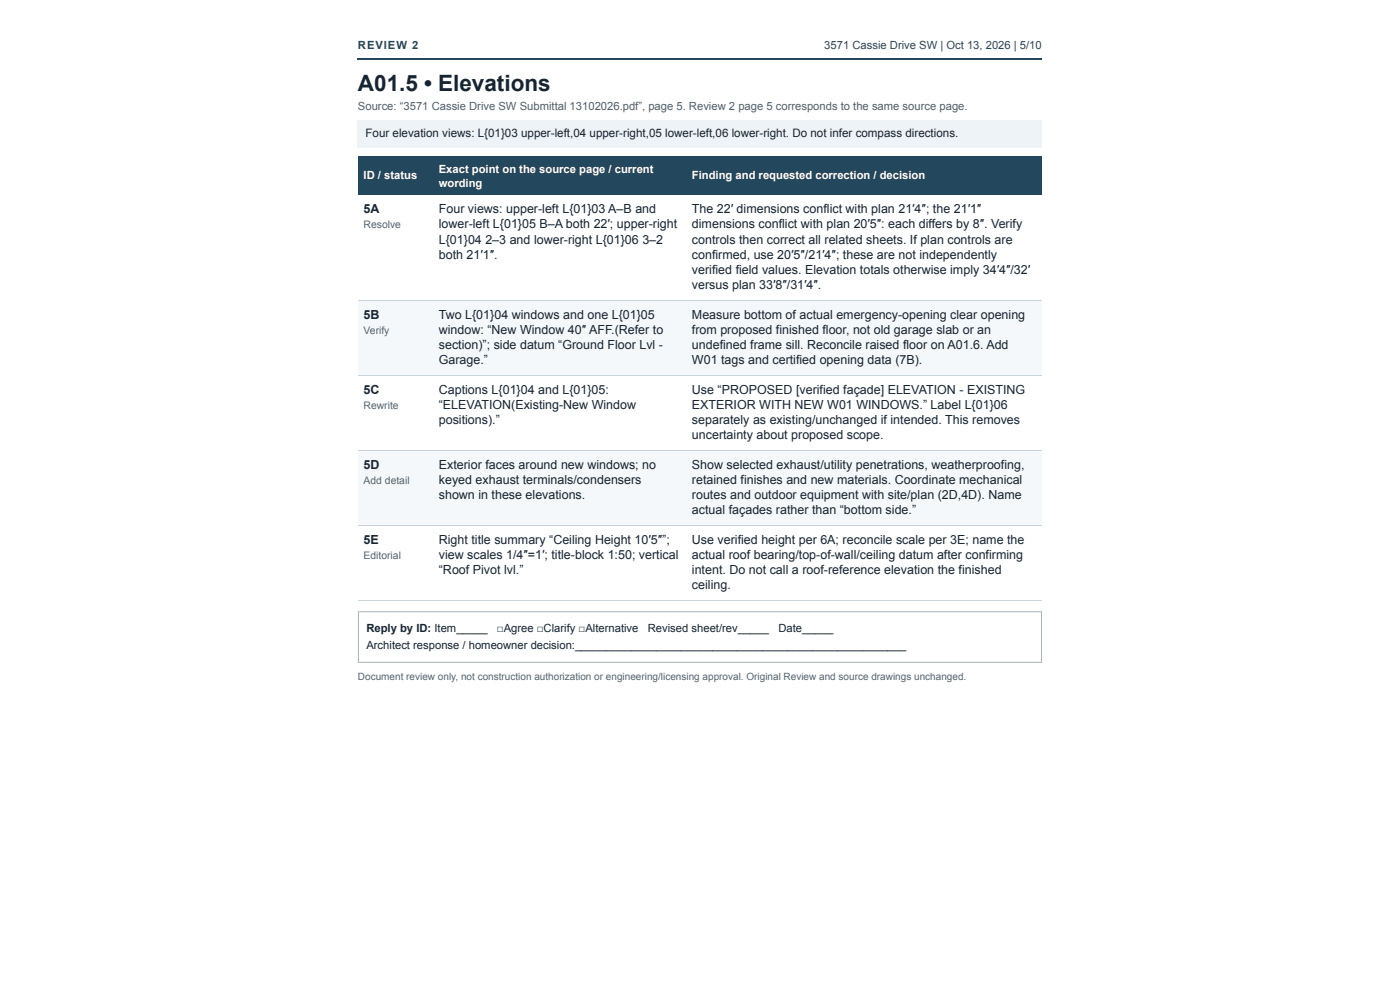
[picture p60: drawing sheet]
<svg xmlns="http://www.w3.org/2000/svg" width="420mm" height="297mm" viewBox="0 0 420 297" stroke-linecap="round" stroke-linejoin="round" font-family="sans-serif">
<defs><g id="words">
<text font-size="6.8" fill="#172431" x="107.4" y="27.3">A01.5 • Elevations</text>
<g font-size="3.7" fill="#172431">
<text x="109.1" y="63.8">5A</text>
<text x="131.7" y="63.8">Four views: upper-left L{01}03 A–B and</text>
<text x="207.7" y="63.8">The 22′ dimensions conflict with plan 21′4″; the 21′1″</text>
<text x="131.7" y="68.3">lower-left L{01}05 B–A both 22′; upper-right</text>
<text x="207.7" y="68.3">dimensions conflict with plan 20′5″: each differs by 8″. Verify</text>
<text x="131.7" y="73.1">L{01}04</text>
<text x="131.7" y="77.6">both 21′1″.</text>
<text x="145.7" y="73.1">2–3 and lower-right L{01}06</text>
<text x="192.8" y="73.1">3–2</text>
<text x="207.7" y="73.1">controls then correct all related sheets. If plan controls are</text>
<text x="207.7" y="77.6">confirmed, use 20′5″/21′4″; these are not independently</text>
<text x="207.7" y="82.1">verified field values. Elevation totals otherwise imply 34′4″/32′</text>
<text x="207.7" y="86.6">versus plan 33′8″/31′4″.</text>
<text x="109.1" y="95.6">5B</text>
<text x="131.7" y="95.6">Two L{01}04 windows and one L{01}05</text>
<text x="207.7" y="95.6">Measure bottom of actual emergency-opening clear opening</text>
<text x="131.7" y="100.1">window: “New Window 40″ AFF.(Refer to</text>
<text x="207.7" y="100.1">from proposed finished floor, not old garage slab or an</text>
<text x="131.7" y="104.6">section)”; side datum “Ground Floor Lvl -</text>
<text x="207.7" y="104.6">undefined frame sill. Reconcile raised floor on A01.6. Add</text>
<text x="131.7" y="109.1">Garage.”</text>
<text x="207.7" y="109.1">W01 tags and certified opening data (7B).</text>
<text x="109.1" y="118.1">5C</text>
<text x="131.7" y="118.1">Captions L{01}04 and L{01}05:</text>
<text x="207.7" y="118.1">Use “PROPOSED [verified façade] ELEVATION - EXISTING</text>
<text x="131.7" y="122.6">“ELEVATION(Existing-New Window</text>
<text x="207.7" y="122.6">EXTERIOR WITH NEW W01 WINDOWS.” Label L{01}06</text>
<text x="131.7" y="127.1">positions).”</text>
<text x="207.7" y="127.1">separately as existing/unchanged if intended. This removes</text>
<text x="207.7" y="131.6">uncertainty about proposed scope.</text>
<text x="109.1" y="140.6">5D</text>
<text x="131.7" y="140.6">Exterior faces around new windows; no</text>
<text x="207.7" y="140.6">Show selected exhaust/utility penetrations, weatherproofing,</text>
<text x="131.7" y="145.1">keyed exhaust terminals/condensers</text>
<text x="131.7" y="149.6">shown in these elevations.</text>
<text x="207.7" y="145.1">retained finishes and new materials. Coordinate mechanical</text>
<text x="207.7" y="149.6">routes and outdoor equipment with site/plan (2D,4D). Name</text>
<text x="207.7" y="154.1">actual façades rather than “bottom side.”</text>
<text x="109.1" y="163.1">5E</text>
<text x="131.7" y="163.1">Right title summary “Ceiling Height 10′5″”;</text>
<text x="131.7" y="167.6">view scales 1/4″=1′; title-block 1:50; vertical</text>
<text x="207.7" y="163.1">Use verified height per 6A; reconcile scale per 3E; name the</text>
<text x="207.7" y="167.6">actual roof bearing/top-of-wall/ceiling datum after confirming</text>
<text x="131.7" y="172.1">“Roof Pivot lvl.”</text>
<text x="207.7" y="172.1">intent. Do not call a roof-reference elevation the finished</text>
<text x="207.7" y="176.6">ceiling.</text>
</g>
<text font-size="3.5" fill="#172431" x="109.7" y="41.1">Four elevation views: L{01}03 upper-left,04 upper-right,05 lower-left,06 lower-right. Do not infer compass directions.</text>
<g font-size="3.4" fill="#23485d">
<text x="107.4" y="14.6">REVIEW 2</text>
<text x="247.4" y="14.6">3571 Cassie Drive SW | Oct 13, 2026 | 5/10</text>
</g>
<text font-size="3.4" fill="#4f606b" x="107.4" y="32.9">Source: “3571 Cassie Drive SW Submittal 13102026.pdf”, page 5. Review 2 page 5 corresponds to the same source page.</text>
<g font-size="3.4" fill="#fff">
<text x="109.1" y="53.7">ID / status</text>
<text x="131.7" y="51.8">Exact point on the source page / current</text>
<text x="207.7" y="53.7">Finding and requested correction / decision</text>
<text x="131.7" y="56">wording</text>
</g>
<g font-size="3.4" fill="#172431">
<text x="110" y="189.6">Reply by ID: Item_____</text>
<text x="149.2" y="189.6">□Agree □Clarify □Alternative</text>
<text x="194.4" y="189.6">Revised sheet/rev_____</text>
<text x="233.6" y="189.6">Date_____</text>
<text x="110" y="194.6">Architect response / homeowner decision:_____________________________________________________</text>
</g>
<g font-size="3.1" fill="#536471">
<text x="109.1" y="68.3">Resolve</text>
<text x="109.1" y="100.1">Verify</text>
<text x="109.1" y="122.6">Rewrite</text>
<text x="109.1" y="145.1">Add detail</text>
<text x="109.1" y="167.6">Editorial</text>
</g>
<text font-size="3" fill="#536471" x="107.4" y="203.9">Document review only, not construction authorization or engineering/licensing approval. Original Review and source drawings unchanged.</text>
</g></defs>
<path d="M107.4 17.4h205.3v.6h-205.3z" fill="#23485d"/>
<path d="M107.4 36h205.3v8.2h-205.3z" fill="#edf3f6"/>
<g fill="#23485d">
<path d="M107.4 47h22.5v11.5h-22.5z"/>
<path d="M129.9 47h76v11.5h-76z"/>
<path d="M205.9 47h106.8v11.5h-106.8z"/>
</g>
<g fill="#f5f8fa">
<path d="M107.4 90h22.5v22.5h-22.5z"/>
<path d="M129.9 90h76v22.5h-76z"/>
<path d="M205.9 90h106.8v22.5h-106.8z"/>
<path d="M107.4 135h22.5v22.5h-22.5z"/>
<path d="M129.9 135h76v22.5h-76z"/>
<path d="M205.9 135h106.8v22.5h-106.8z"/>
</g>
<path d="M107.4 90.1h205.3M107.4 112.6h205.3M107.4 135.1h205.3M107.4 157.6h205.3M107.4 180.1h205.3" fill="none" stroke="#c9d4db" stroke-width=".3"/>
<path d="M107.6 183.5h205v15.2h-205z" fill="none" stroke="#a2b5bf" stroke-width=".3"/>
<use href="#words"/>
</svg>
